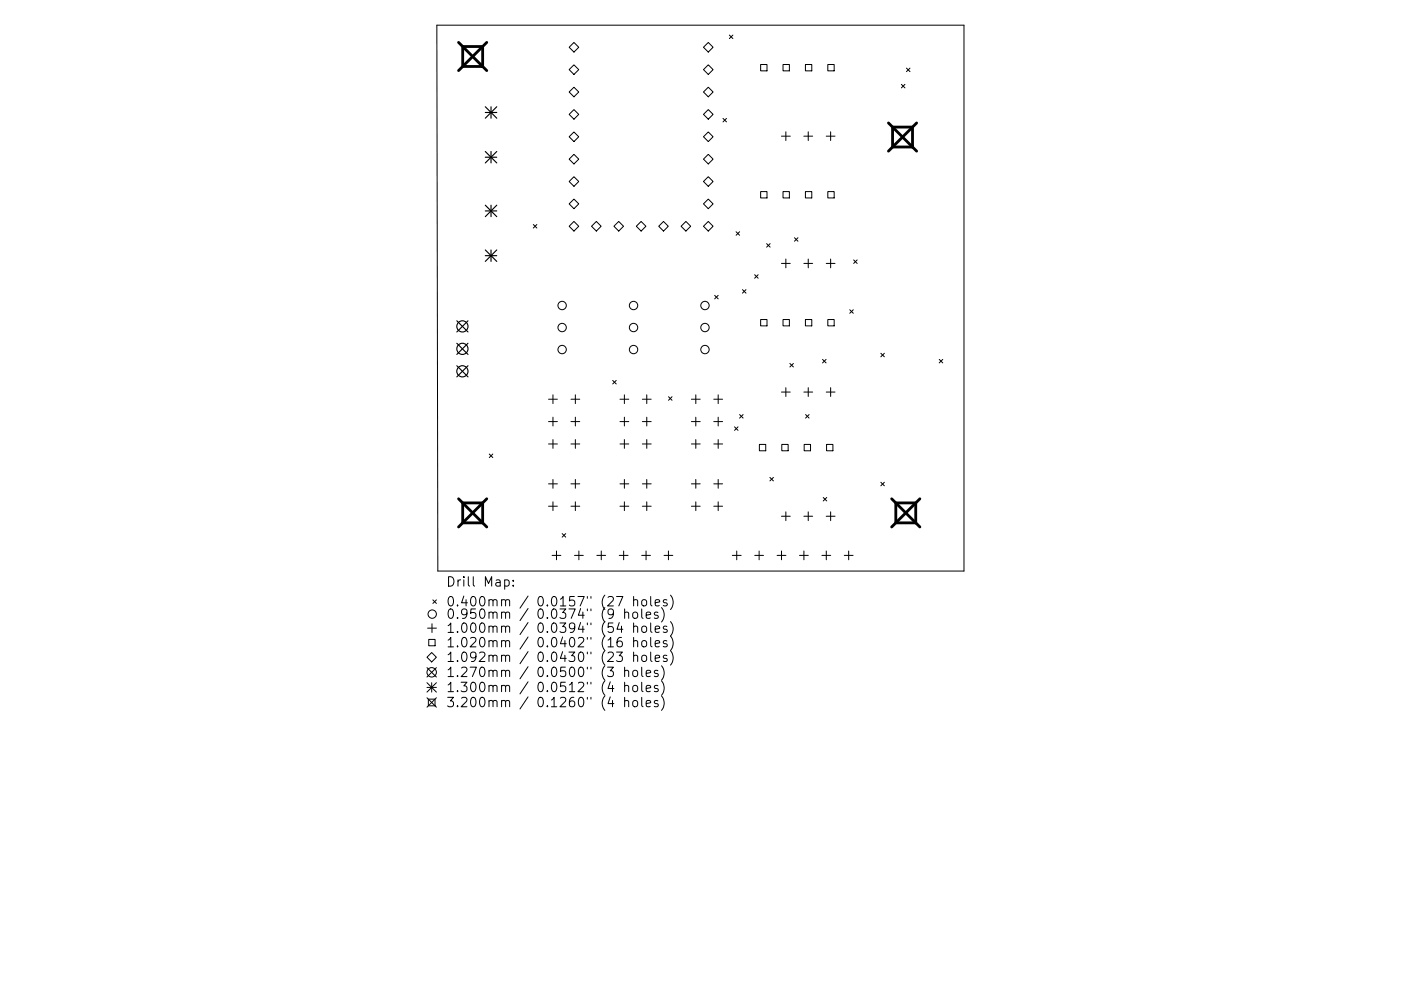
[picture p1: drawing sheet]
<svg xmlns="http://www.w3.org/2000/svg" width="297mm" height="210mm" viewBox="0 0 297 210" stroke-linecap="round" stroke-linejoin="round" font-family="sans-serif">
<defs><g id="words">
<g font-size="2.8">
<text x="94.5" y="124.5">Drill Map:</text>
<text x="94.5" y="128.7">0.400mm / 0.0157&quot; (27 holes)</text>
<text x="94.5" y="131.3">0.950mm / 0.0374&quot; (9 holes)</text>
<text x="94.5" y="134.3">1.000mm / 0.0394&quot; (54 holes)</text>
<text x="94.5" y="137.3">1.020mm / 0.0402&quot; (16 holes)</text>
<text x="94.5" y="140.4">1.092mm / 0.0430&quot; (23 holes)</text>
<text x="94.5" y="143.6">1.270mm / 0.0500&quot; (3 holes)</text>
<text x="94.5" y="146.8">1.300mm / 0.0512&quot; (4 holes)</text>
<text x="94.5" y="150">3.200mm / 0.1260&quot; (4 holes)</text>
</g>
</g></defs>
<g fill="none" stroke="#000" stroke-width=".21">
<path d="M92.6 5.3h111.8v115.9h-111.6zM120.7 10l1-1 1 1-1 1zM120.7 14.8l1-1 1 1-1 1zM120.7 19.5l1-1 1 1-1 1zM149.1 10l1.1-1 1 1-1 1zM149.1 14.8l1.1-1 1 1-1 1zM149.1 19.5l1.1-1 1 1-1 1zM154.6 7.4l.8 .8M155.4 7.4l-.8 .8M161.3 13.7h1.3v1.3h-1.3zM166 13.7h1.4v1.3h-1.4zM170.8 13.7h1.3v1.3h-1.3z"/>
<path d="M175.5 13.7h1.4v1.3h-1.4zM191.1 17.9l.8 .7M191.9 17.9l-.8 .7M192.2 14.5l.7 .7M192.9 14.5l-.7 .7M120.7 33.8l1-1.1 1 1.1-1 1zM120.7 38.5l1-1 1 1-1 1zM121.7 23.2l1 1.1-1 1-1-1zM121.7 28l1 1-1 1-1-1zM149.1 24.3l1.1-1.1 1 1.1-1 1zM149.1 29l1.1-1 1 1-1 1zM149.1 33.8l1.1-1.1 1 1.1-1 1z"/>
<path d="M149.1 38.5l1.1-1 1 1-1 1zM153.3 25.1l.7 .8M154 25.1l-.7 .8M165.7 28.9h1.9M166.6 28v1.8M170.4 28.9h1.9M171.4 28v1.8M175.2 28.9h1.8M176.1 28v1.8M113.1 47.6l.7 .8M113.8 47.6l-.7 .8M120.7 43.3l1-1.1 1 1.1-1 1z"/>
<path d="M121.7 47l1 1-1 1-1-1zM126.4 47l1.1 1-1.1 1-1-1zM131.2 47l1 1-1 1-1-1zM135.9 47l1 1-1 1-1-1zM139.7 48l1-1 1 1-1 1zM144.4 48l1-1 1 1-1 1zM149.1 43.3l1.1-1.1 1 1.1-1 1zM149.1 48l1.1-1 1 1-1 1zM156.1 49.2l.7 .7M156.8 49.2l-.7 .7M160 58.3l.7 .7M160.7 58.3l-.7 .7"/>
<path d="M161.3 40.6h1.3v1.4h-1.3zM162.5 51.7l.8 .7M163.3 51.7l-.8 .7M165.7 55.9h1.9M166 40.6h1.4v1.4h-1.4zM166.6 55v1.8M168.4 50.4l.8 .8M169.2 50.4l-.8 .8M170.4 55.9h1.9M170.8 40.6h1.3v1.4h-1.3zM171.4 55v1.8M175.2 55.9h1.8"/>
<path d="M175.5 40.6h1.4v1.4h-1.4zM176.1 55v1.8M181 55.1l.7 .8M181.7 55.1l-.7 .8M151.5 62.7l.8 .7M152.3 62.7l-.8 .7M157.4 61.4l.8 .8M158.2 61.4l-.8 .8M161.3 67.8h1.3v1.3h-1.3zM166 67.8h1.4v1.3h-1.4zM167.5 77.1l.7 .8M168.2 77.1l-.7 .8"/>
<path d="M170.8 67.8h1.3v1.3h-1.3zM174.4 76.3l.7 .7M175.1 76.3l-.7 .7M175.5 67.8h1.4v1.3h-1.4zM180.2 65.7l.7 .8M180.9 65.7l-.7 .8M186.8 75l.7 .7M187.5 75l-.7 .7M199.1 76.3l.8 .7M199.9 76.3l-.8 .7M103.7 96.3l.8 .8M104.5 96.3l-.8 .8"/>
<path d="M116.3 84.7h1.9M116.3 89.4h1.9M116.3 94.2h1.9M117.2 83.8v1.8M117.2 88.5v1.9M117.2 93.3v1.8M121.1 84.7h1.8M121.1 89.4h1.8M121.1 94.2h1.8M122 83.8v1.8M122 88.5v1.9M122 93.3v1.8"/>
<path d="M129.9 80.7l.8 .8M130.7 80.7l-.8 .8M131.4 84.7h1.9M131.4 89.4h1.9M131.4 94.2h1.9M132.4 83.8v1.8M132.4 88.5v1.9M132.4 93.3v1.8M136.2 84.7h1.9M136.2 89.4h1.9M136.2 94.2h1.9M137.1 83.8v1.8"/>
<path d="M137.1 88.5v1.9M137.1 93.3v1.8M141.7 84.2l.8 .7M142.5 84.2l-.8 .7M146.6 84.7h1.9M146.6 89.4h1.9M146.6 94.2h1.9M147.5 83.8v1.8M147.5 88.5v1.9M147.5 93.3v1.8M151.3 84.7h1.9M151.3 89.4h1.9"/>
<path d="M151.3 94.2h1.9M152.3 83.8v1.8M152.3 88.5v1.9M152.3 93.3v1.8M155.7 90.6l.8 .7M156.5 90.6l-.8 .7M156.8 88l.8 .7M157.6 88l-.8 .7M161 94.3h1.4v1.3h-1.4zM165.7 83.2h1.9M165.8 94.3h1.3v1.3h-1.3zM166.6 82.2v1.9"/>
<path d="M170.4 83.2h1.9M170.5 94.3h1.3v1.3h-1.3zM170.8 88l.7 .7M171.4 82.2v1.9M171.5 88l-.7 .7M175.2 83.2h1.8M175.2 94.3h1.4v1.3h-1.4zM176.1 82.2v1.9M116.3 102.7h1.9M116.3 107.4h1.9M117.1 117.8h1.8M117.2 101.7v1.9"/>
<path d="M117.2 106.5v1.8M118 116.9v1.9M119.2 113.2l.7 .8M119.9 113.2l-.7 .8M121.1 102.7h1.8M121.1 107.4h1.8M121.8 117.8h1.9M122 101.7v1.9M122 106.5v1.8M122.7 116.9v1.9M126.5 117.8h1.9M127.5 116.9v1.9"/>
<path d="M131.3 117.8h1.9M131.4 102.7h1.9M131.4 107.4h1.9M132.2 116.9v1.9M132.4 101.7v1.9M132.4 106.5v1.8M136 117.8h1.9M136.2 102.7h1.9M136.2 107.4h1.9M137 116.9v1.9M137.1 101.7v1.9M137.1 106.5v1.8"/>
<path d="M140.8 117.8h1.9M141.7 116.9v1.9M146.6 102.7h1.9M146.6 107.4h1.9M147.5 101.7v1.9M147.5 106.5v1.8M151.3 102.7h1.9M151.3 107.4h1.9M152.3 101.7v1.9M152.3 106.5v1.8M155.3 117.8h1.8M156.2 116.9v1.9"/>
<path d="M160 117.8h1.9M160.9 116.9v1.9M163.2 101.3l.8 .7M164 101.3l-.8 .7M164.8 117.8h1.8M165.7 109.5h1.9M165.7 116.9v1.9M166.6 108.6v1.9M169.5 117.8h1.9M170.4 109.5h1.9M170.4 116.9v1.9M171.4 108.6v1.9"/>
<path d="M174.3 117.8h1.8M174.5 105.5l.8 .8M175.2 109.5h1.8M175.2 116.9v1.9M175.3 105.5l-.8 .8M176.1 108.6v1.9M179 117.8h1.9M179.9 116.9v1.9M186.8 102.3l.7 .8M187.5 102.3l-.7 .8M90.7 133.3h1.8M90.9 135.7h1.3v1.3h-1.3z"/>
<path d="M91.5 138.4l1 1-1 1-1-1zM91.6 132.3v1.9M91.8 127.3l.7 .7M92.5 127.3l-.7 .7M107 123.1l.6-.1 .4 .4v.6l-.2 .3h-.8M108.8 124.2v.2M108.8 123.1v.2M130.7 126.6h1.4l-.9 2M130.7 138.3h1.3l-.7 .8a.54 .54 0 0 1 .7 .4v.5l-.2 .3h-.8l-.3-.1M131.3 132.1l-.5 1.4h1.3M131.8 135.2a.79 .79 0 0 0-1 .9v.8l.2 .2 .6 .1 .3-.1 .1-.7-.2-.3-.6-.1-.4 .4M132.4 130.1a.5 .5 0 0 1 .9 0v1.1"/>
<path d="M132.4 129.2v2M134.2 130.1a.54 .54 0 0 1 .6-.2 .54 .54 0 0 1 .4 .3v.6a.54 .54 0 0 1-.5 .4 .54 .54 0 0 1-.6-.4zM134.3 127.4l.3-.2 .5 .1 .1 1.3M134.3 133l.3-.2 .5 .1 .1 1.3M134.3 136.1l.3-.2 .5 .1 .1 1.2M134.3 139.2l.3-.2 .5 .1 .1 1.2M134.3 126.6v2M134.3 132.2v2M134.3 135.2v2M134.3 138.3v2M136.1 129.2v1.7l.2 .3M136.1 127.4l.3-.2a.54 .54 0 0 1 .7 .4v.6a.54 .54 0 0 1-.5 .4 .54 .54 0 0 1-.5-.4z"/>
<path d="M136.1 133a.54 .54 0 0 1 .6-.2 .54 .54 0 0 1 .4 .4v.6a.54 .54 0 0 1-.5 .4 .54 .54 0 0 1-.5-.4zM136.1 139.2a.54 .54 0 0 1 .6-.2 .54 .54 0 0 1 .4 .4v.6a.54 .54 0 0 1-.5 .4 .54 .54 0 0 1-.5-.4zM136.2 136a.54 .54 0 0 1 .9 .3v.6a.54 .54 0 0 1-.5 .4 .54 .54 0 0 1-.5-.4v-.6zM137 130.5l1-.2-.1-.3-.6-.1-.3 .2 .1 1h.8M138 126.6v1.7l.2 .3M138 132.2v1.7l.2 .3M138 135.2v1.8l.2 .2M138 138.3v1.8l.2 .2M138.9 127.9l1-.2-.1-.4-.6-.1-.3 .3 .1 1h.8M138.9 133.5l1-.2-.1-.4-.6-.1-.3 .3 .1 1h.8M138.9 136.6l1-.2-.1-.4-.6-.1-.3 .3 .1 .9h.8M138.9 139.7l1-.2-.1-.4-.6-.1-.3 .3 .1 1h.8"/>
<path d="M139.5 130l-.5-.1-.3 .2 .1 .3 .7 .2v.5h-.8M140.2 128.9a2.29 2.29 0 0 1 0 3.1M141.4 127.3l-.5-.1-.3 .3 .1 .3 .7 .2v.5h-.8M141.4 132.9l-.5-.1-.3 .3 .1 .3 .7 .2v.5h-.8M141.4 136l-.5-.1-.3 .3 .1 .3 .7 .2v.4h-.8M141.4 139.1l-.5-.1-.3 .3 .1 .3 .7 .2v.5h-.8M142.1 126.3a2.29 2.29 0 0 1 0 3M142.1 131.9a2.29 2.29 0 0 1 0 3 2.32 2.32 0 0 1 0 3.1M142.1 138.1a2.29 2.29 0 0 1 0 3M90.5 141.6l2 2M90.5 144.8l2 2M90.5 145.8h2"/>
<path d="M90.5 148l2 2M90.8 148.3h1.4v1.5h-1.4zM91.5 144.8v2M92.5 141.6l-2 2M92.5 144.8l-2 2M92.5 148l-2 2M132.4 142.4a.5 .5 0 0 1 .9 .1v1M132.4 145.6a.5 .5 0 0 1 .9 .1v1M132.4 148.8l.3-.2 .5 .1 .1 1.2M132.4 141.5v2M132.4 144.7v2M132.4 147.9v2"/>
<path d="M134.2 142.4a.54 .54 0 0 1 .6-.2 .54 .54 0 0 1 .4 .4v.6a.54 .54 0 0 1-.5 .4 .54 .54 0 0 1-.6-.4zM134.2 145.6a.54 .54 0 0 1 .6-.2 .54 .54 0 0 1 .4 .4v.6a.54 .54 0 0 1-.5 .4 .54 .54 0 0 1-.6-.4zM134.2 148.8l.3-.2a.54 .54 0 0 1 .7 .4v.6a.54 .54 0 0 1-.5 .4 .54 .54 0 0 1-.6-.4zM136.1 141.5v1.8l.2 .2M136.1 144.7v1.8l.2 .2M136.1 147.9v1.8l.2 .2M137 142.9l1-.2-.1-.4-.6-.1-.3 .3 .1 1h.8M137 146.1l1-.2-.1-.4-.6-.1-.3 .3 .1 1h.8M137 149.3l1-.2-.1-.4-.6-.1-.3 .3 .1 1h.8M139.5 142.3l-.5-.1-.3 .3 .1 .3 .7 .2v.5h-.8M139.5 145.5l-.5-.1-.3 .3 .1 .3 .7 .2v.5h-.8M139.5 148.7l-.5-.1-.3 .3 .1 .3 .7 .2v.5h-.8"/>
<path d="M140.2 141.3a2.29 2.29 0 0 1 0 3M140.2 144.5a2.29 2.29 0 0 1 0 3M140.2 147.7a2.29 2.29 0 0 1 0 3"/>
<circle cx="119.2" cy="69.5" r=".89"/>
<circle cx="119.2" cy="64.8" r=".89"/>
<circle cx="119.2" cy="74.2" r=".89"/>
<circle cx="134.3" cy="64.8" r=".89"/>
<circle cx="134.3" cy="69.5" r=".89"/>
<circle cx="134.3" cy="74.2" r=".89"/>
<circle cx="149.5" cy="69.5" r=".89"/>
<circle cx="149.5" cy="64.8" r=".89"/>
<circle cx="149.5" cy="74.2" r=".89"/>
<circle cx="91.6" cy="130.3" r=".89"/>
<circle cx="91.5" cy="142.6" r="1"/>
</g>
<g fill="none" stroke="#000" stroke-width=".24">
<path d="M102.9 22.6l2.4 2.5M102.9 23.9h2.4M102.9 32.1l2.4 2.5M102.9 33.4h2.4M104.1 22.6v2.5M104.1 32.1v2.5M105.3 22.6l-2.4 2.5M105.3 32.1l-2.4 2.5M102.9 43.5l2.4 2.5M102.9 44.8h2.4M102.9 53l2.4 2.5M102.9 54.2h2.4"/>
<path d="M104.1 43.5v2.5M104.1 53v2.5M105.3 43.5l-2.4 2.5M105.3 53l-2.4 2.5M96.9 68.1l2.3 2.3M96.9 72.8l2.3 2.4M96.9 77.6l2.3 2.4M99.2 68.1l-2.3 2.3M99.2 72.8l-2.3 2.4M99.2 77.6l-2.3 2.4"/>
<circle cx="98" cy="74" r="1.19"/>
<circle cx="98" cy="69.2" r="1.19"/>
<circle cx="98" cy="78.8" r="1.19"/>
</g>
<path d="M97.2 9l6 6M98.1 9.9h4.2v4.2h-4.2zM103.2 9l-6 6M188.4 26.1l5.9 6M189.2 27h4.3v4.2h-4.3zM194.3 26.1l-5.9 6M97.2 105.8l6 6M98.1 106.7h4.2v4.2h-4.2zM103.2 105.8l-6 6M189.1 105.8l5.9 6M189.9 106.7h4.3v4.2h-4.3zM195 105.8l-5.9 6" fill="none" stroke="#000" stroke-width=".6"/>
<use href="#words"/>
</svg>
